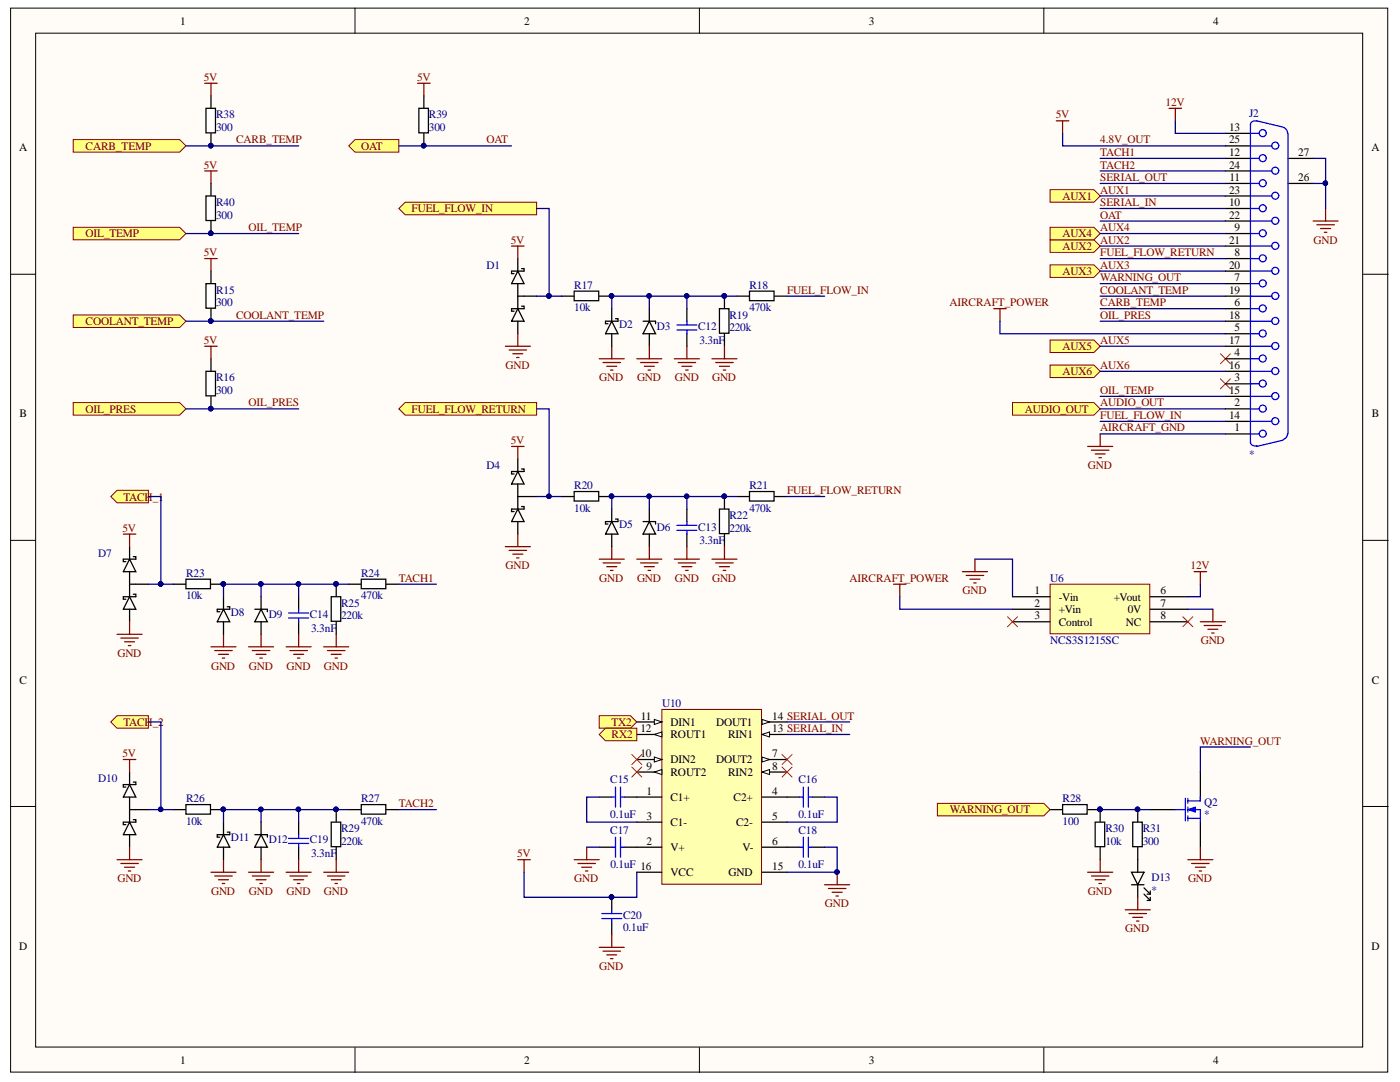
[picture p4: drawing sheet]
<svg xmlns="http://www.w3.org/2000/svg" width="279mm" height="216mm" viewBox="0 0 279 216" stroke-linecap="round" stroke-linejoin="round" font-family="sans-serif">
<defs><g id="words">
<g font-size="2.3">
<text x="35.9" y="4.9">1</text>
<text x="104.6" y="4.9">2</text>
<text x="173.4" y="4.9">3</text>
<text x="242.1" y="4.9">4</text>
<text x="245.3" y="28.6">25</text>
<text x="245.3" y="26.1">13</text>
<text x="3.8" y="30.2">A</text>
<text x="245.3" y="33.7">24</text>
<text x="245.3" y="31.1">12</text>
<text x="259.1" y="31.1">27</text>
<text x="273.7" y="30.2">A</text>
<text x="245.3" y="38.6">23</text>
<text x="245.3" y="41.1">10</text>
<text x="245.4" y="36.1">11</text>
<text x="259.1" y="36.1">26</text>
<text x="245.3" y="43.6">22</text>
<text x="246.4" y="46.1">9</text>
<text x="245.3" y="53.6">20</text>
<text x="245.3" y="48.6">21</text>
<text x="246.4" y="51.1">8</text>
<text x="245.3" y="58.6">19</text>
<text x="246.4" y="56.1">7</text>
<text x="245.3" y="63.6">18</text>
<text x="246.4" y="61.1">6</text>
<text x="245.3" y="68.6">17</text>
<text x="246.4" y="71.1">4</text>
<text x="246.4" y="66.1">5</text>
<text x="245.3" y="73.6">16</text>
<text x="246.4" y="76.1">3</text>
<text x="3.9" y="83.3">B</text>
<text x="245.3" y="83.6">14</text>
<text x="245.3" y="78.6">15</text>
<text x="246.4" y="81.1">2</text>
<text x="273.8" y="83.3">B</text>
<text x="246.4" y="86.1">1</text>
<text x="206.5" y="118.6">1</text>
<text x="211.3" y="119.8">-Vin</text>
<text x="222.3" y="119.8">+Vout</text>
<text x="231.6" y="118.6">6</text>
<text x="206.5" y="121.1">2</text>
<text x="206.5" y="123.5">3</text>
<text x="211.3" y="122.4">+Vin</text>
<text x="211.3" y="124.8">Control</text>
<text x="224.7" y="124.8">NC</text>
<text x="225.1" y="122.4">0V</text>
<text x="231.6" y="121.1">7</text>
<text x="231.6" y="123.5">8</text>
<text x="3.9" y="136.4">C</text>
<text x="273.8" y="136.4">C</text>
<text x="127.9" y="143.6">11</text>
<text x="154.1" y="143.6">14 SERIAL_OUT</text>
<text x="127.8" y="146">12</text>
<text x="133.8" y="144.9">DIN1</text>
<text x="133.8" y="147.3">ROUT1</text>
<text x="143" y="144.9">DOUT1</text>
<text x="145.3" y="147.3">RIN1</text>
<text x="154.1" y="146">13 SERIAL_IN</text>
<text x="127.8" y="151">10</text>
<text x="129" y="153.6">9</text>
<text x="133.8" y="154.8">ROUT2</text>
<text x="133.8" y="152.3">DIN2</text>
<text x="143" y="152.3">DOUT2</text>
<text x="145.3" y="154.8">RIN2</text>
<text x="154.1" y="151">7</text>
<text x="154.1" y="153.6">8</text>
<text x="129" y="158.6">1</text>
<text x="133.8" y="159.8">C1+</text>
<text x="146.4" y="159.8">C2+</text>
<text x="154.1" y="158.6">4</text>
<text x="129" y="163.5">3</text>
<text x="133.8" y="164.8">C1-</text>
<text x="146.9" y="164.8">C2-</text>
<text x="154.1" y="163.5">5</text>
<text x="129" y="168.5">2</text>
<text x="133.8" y="169.8">V+</text>
<text x="148.2" y="169.8">V-</text>
<text x="154.1" y="173.5">15</text>
<text x="154.1" y="168.5">6</text>
<text x="133.8" y="174.8">VCC</text>
<text x="145.4" y="174.8">GND</text>
<text x="3.8" y="189.5">D</text>
<text x="273.7" y="189.5">D</text>
<text x="35.9" y="212.2">1</text>
<text x="104.6" y="212.2">2</text>
<text x="173.4" y="212.2">3</text>
<text x="242.1" y="212.2">4</text>
</g>
<g font-size="2.3" fill="#800000">
<text x="40.7" y="16.2">5V</text>
<text x="83.2" y="16.2">5V</text>
<text x="210.7" y="23.6">5V</text>
<text x="232.6" y="21.1">12V</text>
<text x="17.1" y="29.9">CARB_TEMP</text>
<text x="47.1" y="28.6">CARB_TEMP</text>
<text x="72.1" y="29.9">OAT</text>
<text x="97.1" y="28.6">OAT</text>
<text x="219.6" y="28.6">4.8V_OUT</text>
<text x="40.7" y="33.7">5V</text>
<text x="219.6" y="33.7">TACH2</text>
<text x="219.6" y="31.1">TACH1</text>
<text x="212.1" y="39.8">AUX1</text>
<text x="219.6" y="41.1">SERIAL_IN</text>
<text x="219.6" y="38.7">AUX1</text>
<text x="219.6" y="36.1">SERIAL_OUT</text>
<text x="17.1" y="47.4">OIL_TEMP</text>
<text x="49.6" y="46.1">OIL_TEMP</text>
<text x="82.1" y="42.4">FUEL_FLOW_IN</text>
<text x="212.1" y="47.4">AUX4</text>
<text x="219.6" y="46.1">AUX4</text>
<text x="219.6" y="43.6">OAT</text>
<text x="40.7" y="51.1">5V</text>
<text x="101.9" y="48.6">5V</text>
<text x="212.1" y="49.9">AUX2</text>
<text x="219.6" y="53.6">AUX3</text>
<text x="219.6" y="51.1">FUEL_FLOW_RETURN</text>
<text x="219.6" y="48.6">AUX2</text>
<text x="262.1" y="48.6">GND</text>
<text x="157.1" y="58.6">FUEL_FLOW_IN</text>
<text x="212.1" y="54.9">AUX3</text>
<text x="219.6" y="58.6">COOLANT_TEMP</text>
<text x="219.6" y="56.1">WARNING_OUT</text>
<text x="17.1" y="64.9">COOLANT_TEMP</text>
<text x="47.1" y="63.6">COOLANT_TEMP</text>
<text x="189.5" y="61.1">AIRCRAFT_POWER</text>
<text x="219.6" y="63.6">OIL_PRES</text>
<text x="219.6" y="61.1">CARB_TEMP</text>
<text x="40.7" y="68.6">5V</text>
<text x="212.1" y="69.9">AUX5</text>
<text x="219.6" y="68.6">AUX5</text>
<text x="100.9" y="73.6">GND</text>
<text x="119.6" y="76.1">GND</text>
<text x="127.1" y="76.1">GND</text>
<text x="134.7" y="76.1">GND</text>
<text x="142.1" y="76.1">GND</text>
<text x="212.1" y="74.8">AUX6</text>
<text x="219.6" y="73.6">AUX6</text>
<text x="17.1" y="82.4">OIL_PRES</text>
<text x="49.6" y="81.1">OIL_PRES</text>
<text x="82.1" y="82.4">FUEL_FLOW_RETURN</text>
<text x="204.5" y="82.4">AUDIO_OUT</text>
<text x="219.6" y="83.6">FUEL_FLOW_IN</text>
<text x="219.6" y="81.1">AUDIO_OUT</text>
<text x="219.6" y="78.6">OIL_TEMP</text>
<text x="101.9" y="88.6">5V</text>
<text x="219.6" y="86.1">AIRCRAFT_GND</text>
<text x="217.1" y="93.6">GND</text>
<text x="24.6" y="99.9">TACH_1</text>
<text x="157.1" y="98.6">FUEL_FLOW_RETURN</text>
<text x="24.4" y="106.1">5V</text>
<text x="100.9" y="113.6">GND</text>
<text x="237.6" y="113.6">12V</text>
<text x="79.6" y="116.1">TACH1</text>
<text x="119.6" y="116.1">GND</text>
<text x="127.1" y="116.1">GND</text>
<text x="134.7" y="116.1">GND</text>
<text x="142.1" y="116.1">GND</text>
<text x="169.5" y="116.1">AIRCRAFT_POWER</text>
<text x="192.1" y="118.6">GND</text>
<text x="23.4" y="131.1">GND</text>
<text x="239.6" y="128.5">GND</text>
<text x="42.1" y="133.6">GND</text>
<text x="49.7" y="133.6">GND</text>
<text x="57.2" y="133.6">GND</text>
<text x="64.6" y="133.6">GND</text>
<text x="24.6" y="144.9">TACH_2</text>
<text x="122.1" y="144.9">TX2</text>
<text x="122.1" y="147.3">RX2</text>
<text x="239.5" y="148.6">WARNING_OUT</text>
<text x="24.4" y="151">5V</text>
<text x="79.6" y="161.1">TACH2</text>
<text x="189.6" y="162.3">WARNING_OUT</text>
<text x="103.2" y="171.1">5V</text>
<text x="23.4" y="176.1">GND</text>
<text x="42.1" y="178.6">GND</text>
<text x="49.7" y="178.6">GND</text>
<text x="57.2" y="178.6">GND</text>
<text x="64.6" y="178.6">GND</text>
<text x="114.6" y="176.1">GND</text>
<text x="217.1" y="178.6">GND</text>
<text x="237.1" y="176.1">GND</text>
<text x="164.6" y="181">GND</text>
<text x="224.6" y="186">GND</text>
<text x="119.6" y="193.6">GND</text>
</g>
<g font-size="2.3" fill="#000080">
<text x="43.1" y="23.6">R38</text>
<text x="85.6" y="23.6">R39</text>
<text x="249.3" y="23.3">J2</text>
<text x="43.1" y="26.1">300</text>
<text x="85.6" y="26.1">300</text>
<text x="43.1" y="41.1">R40</text>
<text x="43.1" y="43.6">300</text>
<text x="97.1" y="53.6">D1</text>
<text x="43.1" y="58.6">R15</text>
<text x="114.6" y="57.6">R17</text>
<text x="149.5" y="57.6">R18</text>
<text x="43.1" y="61.1">300</text>
<text x="114.6" y="62.1">10k</text>
<text x="123.6" y="65.4">D2</text>
<text x="131.1" y="65.9">D3</text>
<text x="139.3" y="65.9">C12</text>
<text x="145.6" y="63.6">R19</text>
<text x="149.5" y="62.1">470k</text>
<text x="139.6" y="68.6">3.3nF</text>
<text x="145.6" y="66.1">220k</text>
<text x="43.1" y="76.1">R16</text>
<text x="43.1" y="78.6">300</text>
<text x="97.1" y="93.6">D4</text>
<text x="249.3" y="91.3">*</text>
<text x="114.6" y="97.6">R20</text>
<text x="149.5" y="97.6">R21</text>
<text x="114.6" y="102.1">10k</text>
<text x="123.6" y="105.4">D5</text>
<text x="131.1" y="105.9">D6</text>
<text x="139.3" y="105.9">C13</text>
<text x="145.6" y="106.1">220k</text>
<text x="145.6" y="103.6">R22</text>
<text x="149.5" y="102.1">470k</text>
<text x="19.6" y="111.1">D7</text>
<text x="139.6" y="108.6">3.3nF</text>
<text x="37.1" y="115.1">R23</text>
<text x="37.1" y="119.6">10k</text>
<text x="72.1" y="119.6">470k</text>
<text x="72.1" y="115.1">R24</text>
<text x="209.6" y="116.1">U6</text>
<text x="46.1" y="122.9">D8</text>
<text x="53.6" y="123.3">D9</text>
<text x="61.8" y="123.3">C14</text>
<text x="68.1" y="123.5">220k</text>
<text x="68.1" y="121.1">R25</text>
<text x="62.1" y="126.1">3.3nF</text>
<text x="209.6" y="128.5">NCS3S1215SC</text>
<text x="132.1" y="141.1">U10</text>
<text x="19.6" y="156.1">D10</text>
<text x="37.1" y="160.1">R26</text>
<text x="72.1" y="160.1">R27</text>
<text x="121.8" y="156.3">C15</text>
<text x="159.4" y="156.3">C16</text>
<text x="212.1" y="160.1">R28</text>
<text x="240.3" y="160.8">Q2</text>
<text x="37.1" y="164.6">10k</text>
<text x="46.1" y="167.8">D11</text>
<text x="68.1" y="166.1">R29</text>
<text x="72.1" y="164.6">470k</text>
<text x="121.8" y="163.3">0.1uF</text>
<text x="121.8" y="166.3">C17</text>
<text x="159.4" y="163.3">0.1uF</text>
<text x="159.4" y="166.3">C18</text>
<text x="212.1" y="164.6">100</text>
<text x="220.6" y="166.1">R30</text>
<text x="228" y="166.1">R31</text>
<text x="240.3" y="163.3">*</text>
<text x="53.6" y="168.3">D12</text>
<text x="61.8" y="168.3">C19</text>
<text x="62.1" y="171.1">3.3nF</text>
<text x="68.1" y="168.5">220k</text>
<text x="121.8" y="173.3">0.1uF 16</text>
<text x="159.4" y="173.3">0.1uF</text>
<text x="220.6" y="168.5">10k</text>
<text x="228" y="168.5">300</text>
<text x="229.8" y="175.8">D13</text>
<text x="229.8" y="178.3">*</text>
<text x="124.3" y="183.3">C20</text>
<text x="124.3" y="185.8">0.1uF</text>
</g>
</g></defs>
<g fill="#fffcf8" stroke="#000" stroke-width=".2">
<path d="M2.1 1.6h274.9v212.3h-274.9z"/>
<path d="M7.1 6.6h264.9v202.3h-264.9z"/>
</g>
<path d="M70.8 1.6v5M139.6 1.6v5M208.3 1.6v5M2.1 54.7h5M272.1 54.7h5M2.1 107.8h5M272.1 107.8h5M2.1 160.9h5M272.1 160.9h5M70.8 209v5M139.6 209v5M208.3 209v5" fill="none" stroke="#000" stroke-width=".2"/>
<path d="M132.1 141.6h19.9v34.8h-19.9z" fill="#ffffb0" stroke="#800000" stroke-width=".2"/>
<path d="M127.1 159.1h5M152.1 159.1h5M152.1 151.6h5M127.1 169h5M127.1 164h5M152.1 169h5M152.1 164h5" fill="none" stroke="#000" stroke-width=".25"/>
<path d="M152.1 151.1l1.5 .5-1.5 .5z" fill="#fffcf8"/>
<path d="M152.1 151.1l1.5 .5-1.5 .5z" fill="none" stroke="#000" stroke-width=".2"/>
<path d="M152.1 154.1h5" fill="none" stroke="#000" stroke-width=".25"/>
<path d="M152.1 154.1l1.5-.5v1z" fill="#fffcf8"/>
<path d="M152.1 154.1l1.5-.5v1z" fill="none" stroke="#000" stroke-width=".2"/>
<path d="M127.1 154.1h5" fill="none" stroke="#000" stroke-width=".25"/>
<path d="M130.6 154.1l1.5-.5v1z" fill="#fffcf8"/>
<path d="M130.6 154.1l1.5-.5v1z" fill="none" stroke="#000" stroke-width=".2"/>
<path d="M127.1 151.6h5" fill="none" stroke="#000" stroke-width=".25"/>
<path d="M130.6 151.1l1.5 .5-1.5 .5z" fill="#fffcf8"/>
<path d="M130.6 151.1l1.5 .5-1.5 .5z" fill="none" stroke="#000" stroke-width=".2"/>
<path d="M127.1 144.1h5" fill="none" stroke="#000" stroke-width=".25"/>
<path d="M130.6 143.6l1.5 .5-1.5 .5z" fill="#fffcf8"/>
<path d="M130.6 143.6l1.5 .5-1.5 .5z" fill="none" stroke="#000" stroke-width=".2"/>
<path d="M127.1 146.6h5" fill="none" stroke="#000" stroke-width=".25"/>
<path d="M130.6 146.6l1.5-.5v1z" fill="#fffcf8"/>
<path d="M130.6 146.6l1.5-.5v1z" fill="none" stroke="#000" stroke-width=".2"/>
<path d="M152.1 146.6h5" fill="none" stroke="#000" stroke-width=".25"/>
<path d="M152.1 146.6l1.5-.5v1z" fill="#fffcf8"/>
<path d="M152.1 146.6l1.5-.5v1z" fill="none" stroke="#000" stroke-width=".2"/>
<path d="M152.1 144.1h5" fill="none" stroke="#000" stroke-width=".25"/>
<path d="M152.1 143.6l1.5 .5-1.5 .5z" fill="#fffcf8"/>
<path d="M152.1 143.6l1.5 .5-1.5 .5z" fill="none" stroke="#000" stroke-width=".2"/>
<path d="M127.1 174h5M152.1 174h5" fill="none" stroke="#000" stroke-width=".25"/>
<path d="M164.6 176.5h5M165.3 177.3h3.5M166.1 178h2M166.8 178.8h.5M167.1 174v2.5" fill="none" stroke="#800000" stroke-width=".25"/>
<circle cx="167" cy="174" r=".45" fill="#000080" stroke="#000080" stroke-width=".2"/>
<g fill="#ffff80" stroke="#800000" stroke-width=".2">
<path d="M119.6 142.8h6.2l1.3 1.3-1.3 1.2h-6.2z" fill-rule="evenodd"/>
<path d="M119.6 146.6l1.2-1.3h6.3v2.5h-6.3z" fill-rule="evenodd"/>
</g>
<path d="M103.3 171.5h2.5M104.6 171.5v2.5M114.6 171.5h5M115.3 172.3h3.5M116.1 173h2M116.8 173.8h.5M117.1 169v2.5" fill="none" stroke="#800000" stroke-width=".25"/>
<path d="M42.1 19.1v2.5M42.1 26.6v2.5" fill="none" stroke="#000" stroke-width=".25"/>
<circle cx="42.1" cy="29.1" r=".45" fill="#000080" stroke="#000080" stroke-width=".2"/>
<path d="M41.1 21.6h1.9v4.9h-1.9z" fill="#fff" stroke="#000" stroke-width=".25"/>
<circle cx="42.1" cy="29.1" r=".45" fill="#000080" stroke="#000080" stroke-width=".2"/>
<path d="M14.6 27.9h21.3l1.2 1.2-1.2 1.3h-21.3z" fill-rule="evenodd" fill="#ffff80" stroke="#800000" stroke-width=".2"/>
<path d="M40.9 16.6h2.5M42.1 16.6v2.5" fill="none" stroke="#800000" stroke-width=".25"/>
<path d="M42.1 36.6v2.5M42.1 44.1v2.5" fill="none" stroke="#000" stroke-width=".25"/>
<circle cx="42.1" cy="46.6" r=".45" fill="#000080" stroke="#000080" stroke-width=".2"/>
<path d="M41.1 39.1h1.9v4.9h-1.9z" fill="#fff" stroke="#000" stroke-width=".25"/>
<circle cx="42.1" cy="46.6" r=".45" fill="#000080" stroke="#000080" stroke-width=".2"/>
<path d="M14.6 45.4h21.3l1.2 1.2-1.2 1.3h-21.3z" fill-rule="evenodd" fill="#ffff80" stroke="#800000" stroke-width=".2"/>
<path d="M40.9 34.1h2.5M42.1 34.1v2.5" fill="none" stroke="#800000" stroke-width=".25"/>
<path d="M42.1 54.1v2.5M42.1 61.6v2.5" fill="none" stroke="#000" stroke-width=".25"/>
<circle cx="42.1" cy="64" r=".45" fill="#000080" stroke="#000080" stroke-width=".2"/>
<path d="M41.1 56.6h1.9v4.9h-1.9z" fill="#fff" stroke="#000" stroke-width=".25"/>
<circle cx="42.1" cy="64" r=".45" fill="#000080" stroke="#000080" stroke-width=".2"/>
<path d="M14.6 62.8h21.3l1.2 1.3-1.2 1.2h-21.3z" fill-rule="evenodd" fill="#ffff80" stroke="#800000" stroke-width=".2"/>
<path d="M40.9 51.6h2.5M42.1 51.6v2.5" fill="none" stroke="#800000" stroke-width=".25"/>
<path d="M42.1 71.6v2.5M42.1 79.1v2.5" fill="none" stroke="#000" stroke-width=".25"/>
<circle cx="42.1" cy="81.5" r=".45" fill="#000080" stroke="#000080" stroke-width=".2"/>
<path d="M41.1 74.1h1.9v4.9h-1.9z" fill="#fff" stroke="#000" stroke-width=".25"/>
<circle cx="42.1" cy="81.5" r=".45" fill="#000080" stroke="#000080" stroke-width=".2"/>
<path d="M14.6 80.3h21.3l1.2 1.3-1.2 1.2h-21.3z" fill-rule="evenodd" fill="#ffff80" stroke="#800000" stroke-width=".2"/>
<path d="M40.9 69.1h2.5M42.1 69.1v2.5" fill="none" stroke="#800000" stroke-width=".25"/>
<path d="M84.6 19.1v2.5M84.6 26.6v2.5" fill="none" stroke="#000" stroke-width=".25"/>
<circle cx="84.5" cy="29.1" r=".45" fill="#000080" stroke="#000080" stroke-width=".2"/>
<path d="M83.6 21.6h1.9v4.9h-1.9z" fill="#fff" stroke="#000" stroke-width=".25"/>
<circle cx="84.5" cy="29.1" r=".45" fill="#000080" stroke="#000080" stroke-width=".2"/>
<path d="M69.6 29.1l1.2-1.2h8.8v2.5h-8.8z" fill-rule="evenodd" fill="#ffff80" stroke="#800000" stroke-width=".2"/>
<path d="M83.3 16.6h2.5M84.6 16.6v2.5" fill="none" stroke="#800000" stroke-width=".25"/>
<path d="M239.6 154.1v5M229.6 161.5h5M239.6 164v5" fill="none" stroke="#000" stroke-width=".25"/>
<path d="M236.6 159.3v4.5M237.1 159.3v1M237.1 159.8h2.5M234.6 161.5h2M237.1 161v1M237.1 162.8v1M237.1 161.5h2.5v2.5M237.1 163.3h2.5" fill="none" stroke="#00f" stroke-width=".25"/>
<path d="M237.1 161.5l1.5-.5v1z" fill="#00f"/>
<path d="M237.1 161.5l1.5-.5v1z" fill="none" stroke="#00f" stroke-width=".2"/>
<path d="M239.6 159.1v.7" fill="none" stroke="#00f" stroke-width=".25"/>
<path d="M219.6 161.5v2.5M219.6 169v2.5" fill="none" stroke="#000" stroke-width=".25"/>
<circle cx="219.5" cy="161.5" r=".45" fill="#000080" stroke="#000080" stroke-width=".2"/>
<path d="M218.6 164h1.9v4.9h-1.9z" fill="#fff" stroke="#000" stroke-width=".25"/>
<circle cx="219.5" cy="161.5" r=".45" fill="#000080" stroke="#000080" stroke-width=".2"/>
<path d="M209.6 161.5h2.5M217.1 161.5h2.5" fill="none" stroke="#000" stroke-width=".25"/>
<path d="M212.1 160.6h4.9v1.8h-4.9z" fill="#fff" stroke="#000" stroke-width=".25"/>
<circle cx="219.5" cy="161.5" r=".45" fill="#000080" stroke="#000080" stroke-width=".2"/>
<path d="M187.1 160.3h21.2l1.3 1.2-1.3 1.3h-21.2z" fill-rule="evenodd" fill="#ffff80" stroke="#800000" stroke-width=".2"/>
<path d="M217.1 174h5M217.8 174.8h3.5M218.6 175.5h2M219.3 176.3h.5M219.6 171.5v2.5M237.1 171.5h5M237.8 172.3h3.5M238.6 173h2M239.3 173.8h.5M239.6 169v2.5" fill="none" stroke="#800000" stroke-width=".25"/>
<path d="M225.8 174h2.5l-1.2 2.5zM225.8 176.5h2.5M227.1 161.5v2.5M227.1 169v5M227.1 176.5v2.5M228.3 177.2l1.3 1.2M228.3 178.4l1.3 1.3M229.6 177.8v.6h-.7M229.6 179v.7h-.7" fill="none" stroke="#000" stroke-width=".25"/>
<circle cx="227" cy="161.5" r=".45" fill="#000080" stroke="#000080" stroke-width=".2"/>
<path d="M226.1 164h1.9v4.9h-1.9z" fill="#fff" stroke="#000" stroke-width=".25"/>
<g fill="#000080" stroke="#000080" stroke-width=".2">
<circle cx="227" cy="161.5" r=".45"/>
<circle cx="44.6" cy="116.5" r=".45"/>
</g>
<path d="M227.1 179v2.5M224.6 181.5h5M225.3 182.3h3.5M226.1 183h2M226.8 183.8h.5" fill="none" stroke="#800000" stroke-width=".25"/>
<path d="M25.9 119.1l1.2 2.5h-2.5zM25.9 111.6l1.2 2.5h-2.5zM25.9 109.1v2.5M25.9 114.1v5M25.9 116.6h3.7M26.6 111.1h.5v.5h-2.5v.5h.5M26.6 118.6h.5v.5h-2.5v.5h.5M34.6 116.6h2.5M42.1 116.6h2.5M25.9 121.6v2.5" fill="none" stroke="#000" stroke-width=".25"/>
<path d="M37.1 115.6h4.9v1.9h-4.9z" fill="#fff" stroke="#000" stroke-width=".25"/>
<circle cx="44.6" cy="116.5" r=".45" fill="#000080" stroke="#000080" stroke-width=".2"/>
<path d="M69.6 116.6h2.5M77.1 116.6h2.5" fill="none" stroke="#000" stroke-width=".25"/>
<path d="M72.1 115.6h4.9v1.9h-4.9z" fill="#fff" stroke="#000" stroke-width=".25"/>
<path d="M67.1 116.6v2.5M67.1 124.1v2.5" fill="none" stroke="#000" stroke-width=".25"/>
<circle cx="67" cy="116.5" r=".45" fill="#000080" stroke="#000080" stroke-width=".2"/>
<path d="M66.1 119.1h1.9v4.9h-1.9z" fill="#fff" stroke="#000" stroke-width=".25"/>
<g fill="#000080" stroke="#000080" stroke-width=".2">
<circle cx="67" cy="116.5" r=".45"/>
<circle cx="122" cy="179" r=".45"/>
<circle cx="122" cy="59" r=".45"/>
</g>
<g fill="none" stroke="#000" stroke-width=".25">
<path d="M103.3 51.6v2.5M103.3 56.6v5M103.3 59.1h3.8M103.3 54.1l1.3 2.5h-2.5zM104.1 53.6h.5v.5h-2.5v.5h.5M112.1 59.1h2.5M119.6 59.1h2.5M103.3 64.1v2.5M103.3 61.6l1.3 2.5h-2.5zM104.1 61.1h.5v.5h-2.5v.5h.5M44.6 119.1v2.5M52.1 119.1v2.5"/>
<path d="M59.6 119.1v2.5M44.6 121.6l1.3 2.5h-2.5zM44.6 124.1v2.5M45.4 121.1h.5v.5h-2.5v.5h.5M50.9 121.6h2.5v.5M52.1 121.6l1.3 2.5h-2.5zM52.1 124.1v2.5M59.6 124.1v2.5M119.6 159.1h2.5M124.6 159.1h2.5M157.1 159.1h2.5M162.1 159.1h2.5"/>
<path d="M119.6 169h2.5M122.1 179v2.5M124.6 169h2.5M157.1 169h2.5M162.1 169h2.5M122.1 184v2.5"/>
</g>
<g fill="none" stroke="#00f" stroke-width=".25">
<path d="M57.6 122.3h4M57.6 123.3h4M59.6 121.6v.7M59.6 123.3v.8M122.1 159.1h.7M122.8 157.1v3.9M123.8 157.1v3.9M123.8 159.1h.8M159.6 159.1h.7M160.3 157.1v3.9M161.3 157.1v3.9M161.3 159.1h.8"/>
<path d="M122.1 169h.7M122.8 167v4M123.8 167v4M123.8 169h.8M159.6 169h.7M160.3 167v4M161.3 167v4M161.3 169h.8M120.1 182.3h4M120.1 183.3h4M122.1 181.5v.8M122.1 183.3v.7"/>
</g>
<g fill="none" stroke="#800000" stroke-width=".25">
<path d="M24.6 106.6h2.5M25.9 106.6v2.5M23.4 126.6h5M24.1 127.3h3.5M24.9 128.1h2M25.6 128.8h.5M25.9 124.1v2.5M42.1 129.1h5M42.9 129.8h3.5M43.6 130.6h2M44.4 131.3h.5M44.6 126.6v2.5"/>
<path d="M49.6 129.1h5M50.4 129.8h3.5M51.1 130.6h2M51.9 131.3h.5M52.1 126.6v2.5M57.1 129.1h5M57.9 129.8h3.5M58.6 130.6h2M59.4 131.3h.5M59.6 126.6v2.5M64.6 129.1h5M65.3 129.8h3.5"/>
<path d="M66.1 130.6h2M66.8 131.3h.5M67.1 126.6v2.5M119.6 189h5M120.3 189.8h3.5M121.1 190.5h2M121.8 191.3h.5M122.1 186.5v2.5"/>
</g>
<path d="M114.6 58.1h4.9v1.9h-4.9z" fill="#fff" stroke="#000" stroke-width=".25"/>
<circle cx="122" cy="59" r=".45" fill="#000080" stroke="#000080" stroke-width=".2"/>
<path d="M147.1 59.1h2.5M154.6 59.1h2.5" fill="none" stroke="#000" stroke-width=".25"/>
<path d="M149.6 58.1h4.9v1.9h-4.9z" fill="#fff" stroke="#000" stroke-width=".25"/>
<path d="M144.6 59.1v2.5M144.6 66.6v2.5" fill="none" stroke="#000" stroke-width=".25"/>
<circle cx="144.5" cy="59" r=".45" fill="#000080" stroke="#000080" stroke-width=".2"/>
<path d="M143.6 61.6h1.9v4.9h-1.9z" fill="#fff" stroke="#000" stroke-width=".25"/>
<circle cx="144.5" cy="59" r=".45" fill="#000080" stroke="#000080" stroke-width=".2"/>
<path d="M137.1 61.6v2.5M137.1 66.6v2.5" fill="none" stroke="#000" stroke-width=".25"/>
<path d="M135.1 65.8h4M135.1 64.8h4M137.1 64.1v.7M137.1 65.8v.8" fill="none" stroke="#00f" stroke-width=".25"/>
<path d="M102.1 49.1h2.5M103.3 49.1v2.5M100.8 69.1h5M101.6 69.8h3.5M102.3 70.6h2M103.1 71.3h.5M103.3 66.6v2.5" fill="none" stroke="#800000" stroke-width=".25"/>
<path d="M79.6 41.6l1.2-1.2h26.3v2.5h-26.3z" fill-rule="evenodd" fill="#ffff80" stroke="#800000" stroke-width=".2"/>
<g fill="none" stroke="#000" stroke-width=".25">
<path d="M122.1 64.1l1.2 2.5h-2.5zM122.1 61.6v2.5M122.1 66.6v2.5M122.8 63.6h.5v.5h-2.5v.5h.5M128.3 64.1h2.5v.5M129.6 64.1l1.2 2.5h-2.5zM129.6 61.6v2.5M129.6 66.6v2.5M103.3 91.6v2.5M103.3 96.6v5M103.3 99.1h3.8M103.3 94.1l1.3 2.5h-2.5z"/>
<path d="M104.1 93.6h.5v.5h-2.5v.5h.5M112.1 99.1h2.5M119.6 99.1h2.5M103.3 104.1v2.5M103.3 101.6l1.3 2.5h-2.5zM104.1 101.1h.5v.5h-2.5v.5h.5"/>
</g>
<g fill="none" stroke="#800000" stroke-width=".25">
<path d="M119.6 71.6h5M120.3 72.3h3.5M121.1 73.1h2M121.8 73.8h.5M122.1 69.1v2.5M127.1 71.6h5M127.8 72.3h3.5M128.6 73.1h2M129.3 73.8h.5M129.6 69.1v2.5M134.6 71.6h5M135.3 72.3h3.5"/>
<path d="M136.1 73.1h2M136.8 73.8h.5M137.1 69.1v2.5M142.1 71.6h5M142.8 72.3h3.5M143.6 73.1h2M144.3 73.8h.5M144.6 69.1v2.5"/>
</g>
<circle cx="122" cy="99" r=".45" fill="#000080" stroke="#000080" stroke-width=".2"/>
<path d="M114.6 98.1h4.9v1.9h-4.9z" fill="#fff" stroke="#000" stroke-width=".25"/>
<circle cx="122" cy="99" r=".45" fill="#000080" stroke="#000080" stroke-width=".2"/>
<path d="M147.1 99.1h2.5M154.6 99.1h2.5" fill="none" stroke="#000" stroke-width=".25"/>
<path d="M149.6 98.1h4.9v1.9h-4.9z" fill="#fff" stroke="#000" stroke-width=".25"/>
<path d="M144.6 99.1v2.5M144.6 106.6v2.5" fill="none" stroke="#000" stroke-width=".25"/>
<circle cx="144.5" cy="99" r=".45" fill="#000080" stroke="#000080" stroke-width=".2"/>
<path d="M143.6 101.6h1.9v4.9h-1.9z" fill="#fff" stroke="#000" stroke-width=".25"/>
<circle cx="144.5" cy="99" r=".45" fill="#000080" stroke="#000080" stroke-width=".2"/>
<path d="M137.1 101.6v2.5M137.1 106.6v2.5" fill="none" stroke="#000" stroke-width=".25"/>
<path d="M135.1 105.8h4M135.1 104.8h4M137.1 104.1v.7M137.1 105.8v.8" fill="none" stroke="#00f" stroke-width=".25"/>
<path d="M102.1 89.1h2.5M103.3 89.1v2.5M100.8 109.1h5M101.6 109.8h3.5M102.3 110.6h2M103.1 111.3h.5M103.3 106.6v2.5" fill="none" stroke="#800000" stroke-width=".25"/>
<path d="M79.6 81.6l1.2-1.3h26.3v2.5h-26.3z" fill-rule="evenodd" fill="#ffff80" stroke="#800000" stroke-width=".2"/>
<g fill="none" stroke="#000" stroke-width=".25">
<path d="M122.1 104.1l1.2 2.5h-2.5zM122.1 101.6v2.5M122.1 106.6v2.5M122.8 103.6h.5v.5h-2.5v.5h.5M128.3 104.1h2.5v.5M129.6 104.1l1.2 2.5h-2.5zM129.6 101.6v2.5M129.6 106.6v2.5M25.9 156.6l1.2 2.5h-2.5zM25.9 154.1v2.5M25.9 159.1v4.9M26.6 156.1h.5v.5h-2.5v.5h.5"/>
<path d="M25.9 164l1.2 2.5h-2.5zM25.9 166.5v2.5M25.9 161.5h3.7M26.6 163.5h.5v.5h-2.5v.5h.5M34.6 161.5h2.5M42.1 161.5h2.5"/>
</g>
<g fill="none" stroke="#800000" stroke-width=".25">
<path d="M119.6 111.6h5M120.3 112.3h3.5M121.1 113.1h2M121.8 113.8h.5M122.1 109.1v2.5M127.1 111.6h5M127.8 112.3h3.5M128.6 113.1h2M129.3 113.8h.5M129.6 109.1v2.5M134.6 111.6h5M135.3 112.3h3.5"/>
<path d="M136.1 113.1h2M136.8 113.8h.5M137.1 109.1v2.5M142.1 111.6h5M142.8 112.3h3.5M143.6 113.1h2M144.3 113.8h.5M144.6 109.1v2.5"/>
</g>
<circle cx="44.6" cy="161.5" r=".45" fill="#000080" stroke="#000080" stroke-width=".2"/>
<path d="M37.1 160.6h4.9v1.8h-4.9z" fill="#fff" stroke="#000" stroke-width=".25"/>
<circle cx="44.6" cy="161.5" r=".45" fill="#000080" stroke="#000080" stroke-width=".2"/>
<path d="M69.6 161.5h2.5M77.1 161.5h2.5" fill="none" stroke="#000" stroke-width=".25"/>
<path d="M72.1 160.6h4.9v1.8h-4.9z" fill="#fff" stroke="#000" stroke-width=".25"/>
<path d="M67.1 161.5v2.5M67.1 169v2.5" fill="none" stroke="#000" stroke-width=".25"/>
<circle cx="67" cy="161.5" r=".45" fill="#000080" stroke="#000080" stroke-width=".2"/>
<path d="M66.1 164h1.9v4.9h-1.9z" fill="#fff" stroke="#000" stroke-width=".25"/>
<circle cx="67" cy="161.5" r=".45" fill="#000080" stroke="#000080" stroke-width=".2"/>
<path d="M44.6 166.5l1.3 2.5h-2.5zM44.6 164v2.5M44.6 169v2.5M45.4 166h.5v.5h-2.5v.5h.5M50.9 166.5h2.5v.5M52.1 166.5l1.3 2.5h-2.5zM52.1 164v2.5M52.1 169v2.5M59.6 164v2.5M59.6 169v2.5" fill="none" stroke="#000" stroke-width=".25"/>
<path d="M57.6 167.3h4M57.6 168.3h4M59.6 166.5v.8M59.6 168.3v.7" fill="none" stroke="#00f" stroke-width=".25"/>
<g fill="none" stroke="#800000" stroke-width=".25">
<path d="M217.1 89.1h5M217.8 89.8h3.5M218.6 90.6h2M219.3 91.3h.5M219.6 86.6v2.5M24.6 151.6h2.5M25.9 151.6v2.5M23.4 171.5h5M24.1 172.3h3.5M24.9 173h2M25.6 173.8h.5M25.9 169v2.5"/>
<path d="M42.1 174h5M42.9 174.8h3.5M43.6 175.5h2M44.4 176.3h.5M44.6 171.5v2.5M49.6 174h5M50.4 174.8h3.5M51.1 175.5h2M51.9 176.3h.5M52.1 171.5v2.5M57.1 174h5M57.9 174.8h3.5"/>
<path d="M58.6 175.5h2M59.4 176.3h.5M59.6 171.5v2.5M64.6 174h5M65.3 174.8h3.5M66.1 175.5h2M66.8 176.3h.5M67.1 171.5v2.5"/>
</g>
<path d="M243.6 75.6l2 2M243.6 70.6l2 2M245.6 75.6l-2 2M245.6 70.6l-2 2M126.1 150.6l2 2M126.1 153.1l2 2M128.1 150.6l-2 2M128.1 153.1l-2 2M156.1 153.1l2 2M156.1 150.6l2 2M158.1 153.1l-2 2M158.1 150.6l-2 2" fill="none" stroke="#f00" stroke-width=".2"/>
<g fill="#ffff80" stroke="#800000" stroke-width=".2">
<path d="M202.1 80.3h16.2l1.3 1.3-1.3 1.2h-16.2z" fill-rule="evenodd"/>
<path d="M209.6 72.8h8.7l1.3 1.3-1.3 1.2h-8.7z" fill-rule="evenodd"/>
<path d="M209.6 67.8h8.7l1.3 1.3-1.3 1.2h-8.7z" fill-rule="evenodd"/>
<path d="M209.6 37.9h8.7l1.3 1.2-1.3 1.3h-8.7z" fill-rule="evenodd"/>
<path d="M209.6 47.9h8.7l1.3 1.2-1.3 1.3h-8.7z" fill-rule="evenodd"/>
<path d="M209.6 52.8h8.7l1.3 1.3-1.3 1.2h-8.7z" fill-rule="evenodd"/>
<path d="M209.6 45.4h8.7l1.3 1.2-1.3 1.3h-8.7z" fill-rule="evenodd"/>
</g>
<path d="M210.8 24.1h2.5M212.1 24.1v2.5M262.1 44.1h5M262.8 44.9h3.5M263.6 45.6h2M264.3 46.4h.5M264.6 41.6v2.5M198.3 61.6h2.5M199.6 61.6v2.5" fill="none" stroke="#800000" stroke-width=".25"/>
<g fill="none" stroke="#00f" stroke-width=".25">
<path d="M249.6 26.6h1.7M249.6 29.1h4.2M249.6 31.6h1.7M249.6 34.1h4.2M249.6 36.6h1.7M249.6 39.1h4.2M249.6 24.9v63.4M250.8 24.1l5.3 1.3M250.9 24.2a.9 .9 0 0 0-1.3 .7M256.1 25.4a1.2 1.2 0 0 1 .9 1.2M257.1 26.6v60M249.6 41.6h1.7"/>
<path d="M249.6 44.1h4.2M249.6 51.6h1.7M249.6 54.1h4.2M249.6 56.6h1.7M249.6 59.1h4.2M249.6 49.1h4.2M249.6 46.6h1.7M249.6 61.6h1.7M249.6 64.1h4.2M249.6 66.6h1.7M249.6 69.1h4.2M249.6 71.6h1.7"/>
<path d="M249.6 74.1h4.2M249.6 76.6h1.7M249.6 79.1h4.2M249.6 81.6h1.7M249.6 84.1h4.2M249.6 86.6h1.7M249.6 88.3a.97 .97 0 0 0 1.3 .6M256.1 87.8l-5.3 1.3M257 86.6a1.2 1.2 0 0 1-.9 1.1"/>
<circle cx="252" cy="36.6" r=".7"/>
<circle cx="252" cy="31.6" r=".7"/>
<circle cx="252" cy="26.6" r=".7"/>
<circle cx="254.5" cy="34.1" r=".7"/>
<circle cx="254.5" cy="39.1" r=".7"/>
<circle cx="254.5" cy="29.1" r=".7"/>
<circle cx="252" cy="46.6" r=".7"/>
<circle cx="252" cy="41.6" r=".7"/>
<circle cx="252" cy="51.5" r=".7"/>
<circle cx="252" cy="56.5" r=".7"/>
<circle cx="254.5" cy="44.1" r=".7"/>
<circle cx="254.5" cy="54" r=".7"/>
<circle cx="254.5" cy="59" r=".7"/>
<circle cx="254.5" cy="49.1" r=".7"/>
<circle cx="252" cy="61.5" r=".7"/>
<circle cx="252" cy="71.5" r=".7"/>
<circle cx="252" cy="66.5" r=".7"/>
<circle cx="252" cy="76.5" r=".7"/>
<circle cx="254.5" cy="79" r=".7"/>
<circle cx="254.5" cy="69" r=".7"/>
<circle cx="254.5" cy="74" r=".7"/>
<circle cx="254.5" cy="64" r=".7"/>
<circle cx="252" cy="81.5" r=".7"/>
<circle cx="252" cy="86.5" r=".7"/>
<circle cx="254.5" cy="84" r=".7"/>
</g>
<g fill="none" stroke="#000" stroke-width=".25">
<path d="M244.6 39.1h5M244.6 34.1h5M244.6 29.1h5M244.6 36.6h5M244.6 31.6h5M244.6 26.6h5M257.1 36.6h5M257.1 31.6h5M244.6 54.1h5M244.6 49.1h5M244.6 44.1h5M244.6 56.6h5"/>
<path d="M244.6 51.6h5M244.6 46.6h5M244.6 41.6h5M244.6 59.1h5M244.6 76.6h5M244.6 71.6h5M244.6 66.6h5M244.6 61.6h5M244.6 79.1h5M244.6 74.1h5M244.6 69.1h5M244.6 64.1h5"/>
<path d="M244.6 86.6h5M244.6 81.6h5M244.6 84.1h5"/>
</g>
<path d="M209.6 116.6h19.9v9.9h-19.9z" fill="#ffffb0" stroke="#800000" stroke-width=".2"/>
<path d="M202.1 119.1h7.5M229.6 119.1h7.5M202.1 121.6h7.5M202.1 124.1h7.5M229.6 121.6h7.5M229.6 124.1h7.5" fill="none" stroke="#000" stroke-width=".25"/>
<g fill="none" stroke="#800000" stroke-width=".25">
<path d="M233.3 21.6h2.5M234.6 21.6v2.5M178.3 116.6h2.5M179.6 116.6v2.5M192.1 114.1h5M192.8 114.8h3.5M193.6 115.6h2M194.3 116.3h.5M194.6 111.6v2.5M238.3 114.1h2.5M239.6 114.1v2.5M239.6 124.1h5"/>
<path d="M240.3 124.8h3.5M241.1 125.6h2M241.8 126.3h.5M242.1 121.6v2.5"/>
</g>
<path d="M201.1 123.1l2 2M203.1 123.1l-2 2M236.1 123.1l2 2M238.1 123.1l-2 2" fill="none" stroke="#f00" stroke-width=".2"/>
<g fill="#ffff80" stroke="#800000" stroke-width=".2">
<path d="M22.1 99.1l1.3-1.3h6.2v2.5h-6.2z" fill-rule="evenodd"/>
<path d="M22.1 144.1l1.3-1.3h6.2v2.5h-6.2z" fill-rule="evenodd"/>
</g>
<g fill="none" stroke="#000080" stroke-width=".25">
<path d="M37.1 29.1h22.5M79.6 29.1h22.5M212.1 26.6v2.5h32.5M219.6 39.1h25M219.6 36.6h25M219.6 34.1h25M219.6 31.6h25M234.6 24.1v2.5h10M262.1 31.6h2.5v10M262.1 36.6h2.5M37.1 46.6h22.5M107.1 41.6h2.5v17.5"/>
<path d="M107.1 59.1h5M129.6 59.1v2.5M137.1 59.1v2.5M147.1 59.1h-25v2.5M157.1 59.1h7.5M219.6 59.1h25M219.6 56.6h25M219.6 54.1h25M219.6 51.6h25M219.6 49.1h25M219.6 46.6h25M219.6 44.1h25"/>
<path d="M219.6 41.6h25M37.1 64.1h27.5M199.6 64.1v2.5h45M219.6 79.1h25M219.6 74.1h25M219.6 69.1h25M219.6 64.1h25M219.6 61.6h25M29.6 99.1h2.5v17.5M37.1 81.6h22.5M107.1 81.6h2.5v17.5M107.1 99.1h5"/>
<path d="M129.6 99.1v2.5M137.1 99.1v2.5M147.1 99.1h-25v2.5M157.1 99.1h7.5M219.6 86.6h25M219.6 84.1h25M219.6 81.6h25M29.6 116.6h5M52.1 116.6v2.5M59.6 116.6v2.5M69.6 116.6h-25v2.5M79.6 116.6h7.5"/>
<path d="M179.6 119.1v2.5h22.5M194.6 111.6h7.5v7.5M239.6 116.6v2.5h-2.5M237.1 121.6h5M29.6 144.1h2.5v17.4M119.6 159.1h-2.5v4.9h10M157.1 144.1h12.5M157.1 146.6h12.5M164.6 159.1h2.5v4.9h-10M249.6 149.1h-10v5M29.6 161.5h5M52.1 161.5v2.5"/>
<path d="M59.6 161.5v2.5M69.6 161.5h-25v2.5M79.6 161.5h7.5M104.6 174v5h22.5v-5M117.1 169h2.5M164.6 169h2.5v5h-10M219.6 161.5h10"/>
</g>
<g fill="#000080" stroke="#000080" stroke-width=".2">
<circle cx="167" cy="174" r=".45"/>
<circle cx="122" cy="179" r=".45"/>
<circle cx="42.1" cy="29.1" r=".45"/>
<circle cx="42.1" cy="46.6" r=".45"/>
<circle cx="42.1" cy="64" r=".45"/>
<circle cx="42.1" cy="81.5" r=".45"/>
<circle cx="84.5" cy="29.1" r=".45"/>
<circle cx="219.5" cy="161.5" r=".45"/>
<circle cx="227" cy="161.5" r=".45"/>
<circle cx="32.1" cy="116.5" r=".45"/>
<circle cx="59.6" cy="116.5" r=".45"/>
<circle cx="52.1" cy="116.5" r=".45"/>
<circle cx="44.6" cy="116.5" r=".45"/>
<circle cx="67" cy="116.5" r=".45"/>
<circle cx="109.5" cy="59" r=".45"/>
<circle cx="137" cy="59" r=".45"/>
<circle cx="129.5" cy="59" r=".45"/>
<circle cx="122" cy="59" r=".45"/>
<circle cx="144.5" cy="59" r=".45"/>
<circle cx="137" cy="99" r=".45"/>
<circle cx="129.5" cy="99" r=".45"/>
<circle cx="109.5" cy="99" r=".45"/>
<circle cx="59.6" cy="161.5" r=".45"/>
<circle cx="52.1" cy="161.5" r=".45"/>
<circle cx="32.1" cy="161.5" r=".45"/>
<circle cx="44.6" cy="161.5" r=".45"/>
<circle cx="67" cy="161.5" r=".45"/>
<circle cx="122" cy="99" r=".45"/>
<circle cx="144.5" cy="99" r=".45"/>
<circle cx="264.5" cy="36.6" r=".45"/>
</g>
<use href="#words"/>
</svg>
